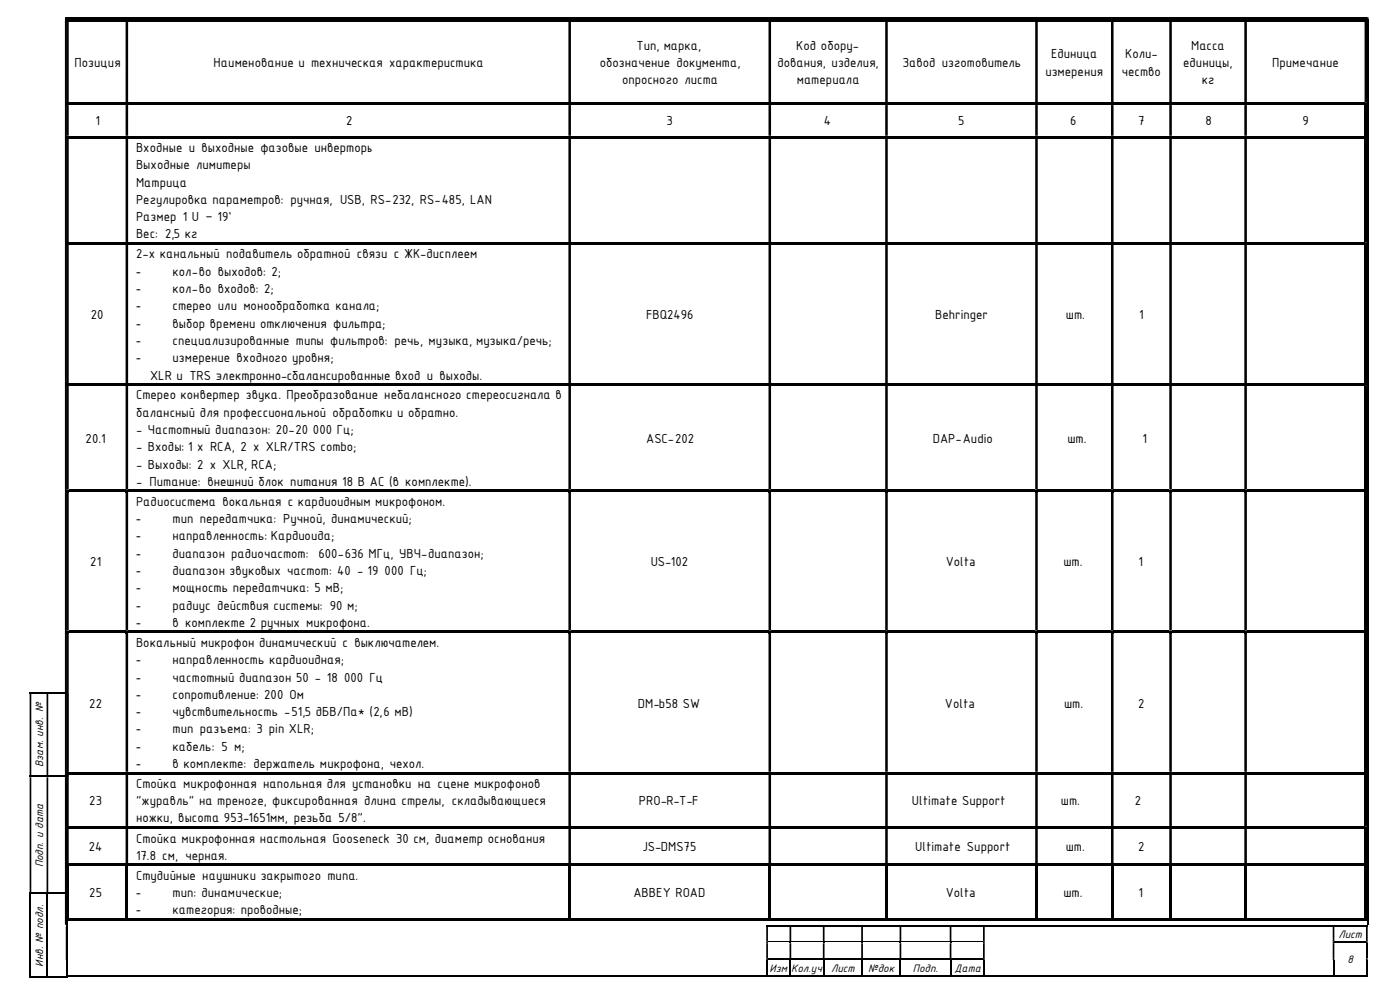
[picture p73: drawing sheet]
<svg xmlns="http://www.w3.org/2000/svg" width="420mm" height="297mm" viewBox="0 0 420 297" stroke-linecap="round" stroke-linejoin="round" font-family="sans-serif">
<defs><g id="words">
<g font-size="4.2">
<text x="191" y="14.9">Тип, марка,</text>
<text x="238.9" y="14.9">Код обору-</text>
<text x="315.3" y="17.4">Единица</text>
<text x="337.5" y="17.4">Коли-</text>
<text x="357.3" y="14.9">Масса</text>
<text x="22.4" y="20.1">Позиция</text>
<text x="64.1" y="20.1">Наименование и техническая характеристика</text>
<text x="179.9" y="20.1">обозначение документа,</text>
<text x="233.2" y="20.1">дования, изделия,</text>
<text x="270.7" y="20.1">Завод изготовитель</text>
<text x="313.6" y="22.6">измерения</text>
<text x="336.5" y="22.6">чество</text>
<text x="355" y="20.1">единицы,</text>
<text x="381.7" y="20.1">Примечание</text>
<text x="186.6" y="25.2">опросного листа</text>
<text x="239" y="25.2">материала</text>
<text x="360.5" y="25.2">кг</text>
<text x="28.6" y="37.5">1</text>
<text x="103.8" y="37.5">2</text>
<text x="200" y="37.5">3</text>
<text x="247.1" y="37.5">4</text>
<text x="287.5" y="37.5">5</text>
<text x="321.1" y="37.5">6</text>
<text x="341.5" y="37.5">7</text>
<text x="361.7" y="37.5">8</text>
<text x="390.8" y="37.5">9</text>
<text x="40.8" y="45.6">Входные и выходные фазовые инверторы</text>
<text x="40.8" y="50.7">Выходные лимитеры</text>
<text x="40.8" y="55.9">Матрица</text>
<text x="40.8" y="61.1">Регулировка параметров: ручная, USB, RS-232, RS-485, LAN</text>
<text x="40.8" y="66.3">Размер 1 U – 19‛</text>
<text x="40.8" y="71.5">Вес: 2,5 кг</text>
<text x="40.8" y="77.5">2-х канальный подавитель обратной связи с ЖК-дисплеем</text>
<text x="40.8" y="82.6">-</text>
<text x="51.8" y="82.6">кол-во выходов: 2;</text>
<text x="40.8" y="87.8">-</text>
<text x="51.8" y="87.8">кол-во входов: 2;</text>
<text x="27.3" y="95.6">20</text>
<text x="40.8" y="93">-</text>
<text x="51.8" y="93">стерео или монообработка канала;</text>
<text x="193.8" y="95.6">FBQ2496</text>
<text x="280.5" y="95.6">Behringer</text>
<text x="319.7" y="95.6">шт.</text>
<text x="341.7" y="95.6">1</text>
<text x="40.8" y="98.2">-</text>
<text x="51.8" y="98.2">выбор времени отключения фильтра;</text>
<text x="40.8" y="103.4">-</text>
<text x="51.8" y="103.4">специализированные типы фильтров: речь, музыка, музыка/речь;</text>
<text x="40.8" y="108.5">-</text>
<text x="45" y="113.7">XLR и TRS электронно-сбалансированные вход и выходы.</text>
<text x="51.8" y="108.5">измерение входного уровня;</text>
<text x="40.8" y="119.7">Стерео конвертер звука. Преобразование небалансного стереосигнала в</text>
<text x="40.8" y="124.9">балансный для профессиональной обработки и обратно.</text>
<text x="40.8" y="130.1">- Частотный диапазон: 20-20 000 Гц;</text>
<text x="25.7" y="132.7">20.1</text>
<text x="40.8" y="135.3">- Входы: 1 х RCA, 2 x XLR/TRS combo;</text>
<text x="193.8" y="132.7">ASC-202</text>
<text x="279.8" y="132.7">DAP-Audio</text>
<text x="320.2" y="132.7">шт.</text>
<text x="342.7" y="132.7">1</text>
<text x="40.8" y="140.5">- Выходы: 2 x XLR, RCA;</text>
<text x="40.8" y="145.6">- Питание: внешний блок питания 18 В АС (в комплекте).</text>
<text x="40.8" y="151.6">Радиосистема вокальная с кардиоидным микрофоном.</text>
<text x="40.8" y="156.8">-</text>
<text x="40.8" y="162">-</text>
<text x="51.8" y="156.8">тип передатчика: Ручной, динамический;</text>
<text x="51.8" y="162">направленность: Кардиоида;</text>
<text x="40.8" y="167.2">-</text>
<text x="51.8" y="167.2">диапазон радиочастот:</text>
<text x="95.6" y="167.2">600-636 МГц, УВЧ-диапазон;</text>
<text x="27.1" y="169.8">21</text>
<text x="40.8" y="172.3">-</text>
<text x="51.8" y="172.3">диапазон звуковых частот: 40 - 19 000 Гц;</text>
<text x="195.2" y="169.8">US-102</text>
<text x="283.7" y="169.8">Volta</text>
<text x="319" y="169.8">шт.</text>
<text x="341.5" y="169.8">1</text>
<text x="40.8" y="177.5">-</text>
<text x="51.8" y="177.5">мощность передатчика: 5 мВ;</text>
<text x="40.8" y="182.7">-</text>
<text x="51.8" y="182.7">радиус действия системы: 90 м;</text>
<text x="40.8" y="187.9">-</text>
<text x="51.8" y="187.9">в комплекте 2 ручных микрофона.</text>
<text x="40.8" y="193.9">Вокальный микрофон динамический с выключателем.</text>
<text x="40.8" y="199.1">-</text>
<text x="51.8" y="199.1">направленность кардиоидная;</text>
<text x="40.8" y="204.3">-</text>
<text x="40.8" y="209.4">-</text>
<text x="51.8" y="204.3">частотный диапазон 50 - 18 000 Гц</text>
<text x="51.8" y="209.4">сопротивление: 200 Ом</text>
<text x="26.8" y="212">22</text>
<text x="40.8" y="214.6">-</text>
<text x="51.8" y="214.6">чувствительность -51,5 дБВ/Па* (2,6 мВ)</text>
<text x="191.4" y="212">DM-b58 SW</text>
<text x="283.4" y="212">Volta</text>
<text x="319.2" y="212">шт.</text>
<text x="341.5" y="212">2</text>
<text x="40.8" y="219.8">-</text>
<text x="51.8" y="219.8">тип разъема: 3 pin XLR;</text>
<text x="40.8" y="225">-</text>
<text x="51.8" y="225">кабель: 5 м;</text>
<text x="40.8" y="230.2">-</text>
<text x="51.8" y="230.2">в комплекте: держатель микрофона, чехол.</text>
<text x="40.8" y="236.1">Стойка микрофонная напольная для установки на сцене микрофонов</text>
<text x="26.8" y="241.3">23</text>
<text x="40.8" y="241.3">&quot;журавль&quot; на треноге, фиксированная длина стрелы, складывающиеся</text>
<text x="191.7" y="241.3">PRO-R-T-F</text>
<text x="273.6" y="241.3">Ultimate Support</text>
<text x="318.2" y="241.3">шт.</text>
<text x="340.5" y="241.3">2</text>
<text x="40.8" y="246.5">ножки, высота 953-1651мм, резьба 5/8&quot;.</text>
<text x="26.7" y="255.1">24</text>
<text x="40.8" y="252.5">Стойка микрофонная настольная Gooseneck 30 см, диаметр основания</text>
<text x="40.8" y="257.7">17.8 см, черная.</text>
<text x="192.7" y="255.1">JS-DMS75</text>
<text x="274.5" y="255.1">Ultimate Support</text>
<text x="319.7" y="255.1">шт.</text>
<text x="341.5" y="255.1">2</text>
<text x="40.8" y="263.7">Студийные наушники закрытого типа.</text>
<text x="26.8" y="268.9">25</text>
<text x="40.8" y="268.9">-</text>
<text x="51.8" y="268.9">тип: динамические;</text>
<text x="190" y="268.9">ABBEY ROAD</text>
<text x="283.7" y="268.9">Volta</text>
<text x="319" y="268.9">шт.</text>
<text x="341.5" y="268.9">1</text>
<text x="40.8" y="274">-</text>
<text x="51.8" y="274">категория: проводные;</text>
</g>
<g font-size="3.5">
<text x="12.9" y="229.8" transform="rotate(-90 12.9 229.8)">Взам. инв. №</text>
<text x="12.9" y="260" transform="rotate(-90 12.9 260)">Подп. и дата</text>
<text x="401.5" y="281.2">Лист</text>
<text x="12.9" y="289.7" transform="rotate(-90 12.9 289.7)">Инв. № подл.</text>
<text x="230.8" y="291.2">Изм</text>
<text x="237.4" y="291.2">Кол.уч</text>
<text x="249.3" y="291.2">Лист</text>
<text x="260.5" y="291.2">№док</text>
<text x="273.9" y="291.2">Подп.</text>
<text x="286.4" y="291.2">Дата</text>
<text x="404.2" y="288.7">8</text>
</g>
</g></defs>
<g fill="#000">
<path d="M20.6 5.7h17.1v.7h-17.1zM38.4 5.7h132.1v.7h-132.1zM171.3 5.7h59.2v.7h-59.2zM231.3 5.7h34.3v.7h-34.3zM266.3 5.7h44.3v.7h-44.3zM311.3 5.7h22v.7h-22zM334.1 5.7h16.7v.7h-16.7zM351.5 5.7h21.8v.7h-21.8zM374.1 5.7h35.3v.7h-35.3zM410 5.7h.5v271.5h-.5zM19.9 30.7h.7v.8h-.7zM20.6 30.7h17.1v.8h-17.1z"/>
<path d="M37.7 30.7h.7v.8h-.7zM38.4 30.7h132.1v.8h-132.1zM170.5 30.7h.8v.8h-.8zM171.3 30.7h59.2v.8h-59.2zM230.5 30.7h.8v.8h-.8zM231.3 30.7h34.3v.8h-34.3zM265.6 30.7h.7v.8h-.7zM266.3 30.7h44.3v.8h-44.3zM310.6 30.7h.7v.8h-.7zM311.3 30.7h22v.8h-22zM333.3 30.7h.8v.8h-.8zM334.1 30.7h16.7v.8h-16.7z"/>
<path d="M350.8 30.7h.7v.8h-.7zM351.5 30.7h21.8v.8h-21.8zM373.3 30.7h.8v.8h-.8zM374.1 30.7h35.3v.8h-35.3zM409.4 31.5h.7v9.2h-.7zM19.9 40.7h.7v.8h-.7zM20.6 40.7h17.1v.7h-17.1zM37.7 40.7h.7v.8h-.7zM38.4 40.7h132.1v.7h-132.1zM170.5 40.7h.8v.8h-.8zM171.3 40.7h59.2v.7h-59.2zM230.5 40.7h.8v.8h-.8z"/>
<path d="M231.3 40.7h34.3v.7h-34.3zM265.6 40.7h.7v.8h-.7zM266.3 40.7h44.3v.7h-44.3zM310.6 40.7h.7v.8h-.7zM311.3 40.7h22v.7h-22zM333.3 40.7h.8v.8h-.8zM334.1 40.7h16.7v.7h-16.7zM350.8 40.7h.7v.8h-.7zM351.5 40.7h21.8v.7h-21.8zM373.3 40.7h.8v.8h-.8zM374.1 40.7h35.3v.7h-35.3zM409.4 41.5h.7v31.1h-.7z"/>
<path d="M19.9 72.6h.7v.8h-.7zM20.6 72.6h17.1v.8h-17.1zM37.7 72.6h.7v.8h-.7zM38.4 72.6h132.1v.8h-132.1zM170.5 72.6h.8v.8h-.8zM171.3 72.6h59.2v.8h-59.2zM230.5 72.6h.8v.8h-.8zM231.3 72.6h34.3v.8h-34.3zM265.6 72.6h.7v.8h-.7zM266.3 72.6h44.3v.8h-44.3zM310.6 72.6h.7v.8h-.7zM311.3 72.6h22v.8h-22z"/>
<path d="M333.3 72.6h.8v.8h-.8zM334.1 72.6h16.7v.8h-16.7zM350.8 72.6h.7v.8h-.7zM351.5 72.6h21.8v.8h-21.8zM373.3 72.6h.8v.8h-.8zM374.1 72.6h35.3v.8h-35.3zM409.4 73.4h.7v41.5h-.7zM19.9 114.9h.7v.8h-.7zM20.6 114.9h17.1v.7h-17.1zM37.7 114.9h.7v.8h-.7zM38.4 114.9h132.1v.7h-132.1zM170.5 114.9h.8v.8h-.8z"/>
<path d="M171.3 114.9h59.2v.7h-59.2zM230.5 114.9h.8v.8h-.8zM231.3 114.9h34.3v.7h-34.3zM265.6 114.9h.7v.8h-.7zM266.3 114.9h44.3v.7h-44.3zM310.6 114.9h.7v.8h-.7zM311.3 114.9h22v.7h-22zM333.3 114.9h.8v.8h-.8zM334.1 114.9h16.7v.7h-16.7zM350.8 114.9h.7v.8h-.7zM351.5 114.9h21.8v.7h-21.8zM373.3 114.9h.8v.8h-.8z"/>
<path d="M374.1 114.9h35.3v.7h-35.3zM409.4 115.7h.7v31.1h-.7zM19.9 146.8h.7v.8h-.7zM20.6 146.8h17.1v.7h-17.1zM37.7 146.8h.7v.8h-.7zM38.4 146.8h132.1v.7h-132.1zM170.5 146.8h.8v.8h-.8zM171.3 146.8h59.2v.7h-59.2zM230.5 146.8h.8v.8h-.8zM231.3 146.8h34.3v.7h-34.3zM265.6 146.8h.7v.8h-.7zM266.3 146.8h44.3v.7h-44.3z"/>
<path d="M310.6 146.8h.7v.8h-.7zM311.3 146.8h22v.7h-22zM333.3 146.8h.8v.8h-.8zM334.1 146.8h16.7v.7h-16.7zM350.8 146.8h.7v.8h-.7zM351.5 146.8h21.8v.7h-21.8zM373.3 146.8h.8v.8h-.8zM374.1 146.8h35.3v.7h-35.3zM409.4 147.6h.7v41.4h-.7zM19.9 189h.7v.8h-.7zM20.6 189h17.1v.8h-17.1zM37.7 189h.7v.8h-.7z"/>
<path d="M38.4 189h132.1v.8h-132.1zM170.5 189h.8v.8h-.8zM171.3 189h59.2v.8h-59.2zM230.5 189h.8v.8h-.8zM231.3 189h34.3v.8h-34.3zM265.6 189h.7v.8h-.7zM266.3 189h44.3v.8h-44.3zM310.6 189h.7v.8h-.7zM311.3 189h22v.8h-22zM333.3 189h.8v.8h-.8zM334.1 189h16.7v.8h-16.7zM350.8 189h.7v.8h-.7z"/>
<path d="M351.5 189h21.8v.8h-21.8zM373.3 189h.8v.8h-.8zM374.1 189h35.3v.8h-35.3zM409.4 189.8h.7v41.5h-.7zM9.4 207.4h4.6v.5h-4.6zM14.5 207.4h5.5v.5h-5.5zM8.9 232.4h.5v.6h-.5zM9.4 232.4h4.6v.5h-4.6zM14 232.4h.5v.6h-.5zM14.5 232.4h5.5v.5h-5.5zM19.9 231.3h.7v.8h-.7zM20 233h.5v34.4h-.5z"/>
<path d="M20.6 231.3h17.1v.8h-17.1zM37.7 231.3h.7v.8h-.7zM38.4 231.3h132.1v.8h-132.1zM170.5 231.3h.8v.8h-.8zM171.3 231.3h59.2v.8h-59.2zM230.5 231.3h.8v.8h-.8zM231.3 231.3h34.3v.8h-34.3zM265.6 231.3h.7v.8h-.7zM266.3 231.3h44.3v.8h-44.3zM310.6 231.3h.7v.8h-.7zM311.3 231.3h22v.8h-22zM333.3 231.3h.8v.8h-.8z"/>
<path d="M334.1 231.3h16.7v.8h-16.7zM350.8 231.3h.7v.8h-.7zM351.5 231.3h21.8v.8h-21.8zM373.3 231.3h.8v.8h-.8zM374.1 231.3h35.3v.8h-35.3zM409.4 232.1h.7v15.5h-.7zM19.9 247.6h.7v.9h-.7zM19.9 258.8h.7v.8h-.7zM20.6 247.6h17.1v.8h-17.1zM20.6 258.8h17.1v.8h-17.1zM37.7 247.6h.7v.9h-.7zM37.7 258.8h.7v.8h-.7z"/>
<path d="M38.4 247.6h132.1v.8h-132.1zM38.4 258.8h132.1v.8h-132.1zM170.5 247.6h.8v.9h-.8zM170.5 258.8h.8v.8h-.8zM171.3 247.6h59.2v.8h-59.2zM171.3 258.8h59.2v.8h-59.2zM230.5 247.6h.8v.9h-.8zM230.5 258.8h.8v.8h-.8zM231.3 247.6h34.3v.8h-34.3zM231.3 258.8h34.3v.8h-34.3zM265.6 247.6h.7v.9h-.7zM265.6 258.8h.7v.8h-.7z"/>
<path d="M266.3 247.6h44.3v.8h-44.3zM266.3 258.8h44.3v.8h-44.3zM310.6 247.6h.7v.9h-.7zM310.6 258.8h.7v.8h-.7zM311.3 247.6h22v.8h-22zM311.3 258.8h22v.8h-22zM333.3 247.6h.8v.9h-.8zM333.3 258.8h.8v.8h-.8zM334.1 247.6h16.7v.8h-16.7zM334.1 258.8h16.7v.8h-16.7zM350.8 247.6h.7v.9h-.7zM350.8 258.8h.7v.8h-.7z"/>
<path d="M351.5 247.6h21.8v.8h-21.8zM351.5 258.8h21.8v.8h-21.8zM373.3 247.6h.8v.9h-.8zM373.3 258.8h.8v.8h-.8zM374.1 247.6h35.3v.8h-35.3zM374.1 258.8h35.3v.8h-35.3zM409.4 248.5h.7v10.3h-.7zM409.4 258.8h.7v.8h-.7zM8.9 267.4h.5v.6h-.5zM9.4 267.4h4.6v.5h-4.6zM14 267.4h.5v.6h-.5zM14.5 267.4h5.5v.5h-5.5z"/>
<path d="M19.7 277.2h.5v.5h-.5zM20 267.4h.5v.6h-.5zM38.4 275.1h132.1v.8h-132.1zM171.3 275.1h59.2v.8h-59.2zM230.4 277.2h6.5v.5h-6.5zM231.3 275.1h34.3v.8h-34.3zM237.4 277.2h9.4v.5h-9.4zM247.4 277.2h11v.5h-11zM258.9 277.2h11v.5h-11zM266.3 275.1h44.3v.8h-44.3zM270.4 277.2h14.5v.5h-14.5zM285.4 277.2h9.5v.5h-9.5z"/>
<path d="M295.4 277.2h104.4v.5h-104.4zM311.3 275.1h22v.8h-22zM334.1 275.1h16.7v.8h-16.7zM351.5 275.1h21.8v.8h-21.8zM374.1 275.1h35.3v.8h-35.3zM400.3 277.2h9.5v.5h-9.5zM409.4 275.1h.7v.8h-.7zM14.5 292.5h5.5v.5h-5.5zM20 292.5h.5v.5h-.5zM230.4 287.2h6.5v.5h-6.5zM230.4 292.2h6.5v.5h-6.5zM236.9 282.2h.5v.5h-.5z"/>
<path d="M236.9 287.2h.5v.5h-.5zM237.4 287.2h9.4v.5h-9.4zM237.4 292.2h9.4v.5h-9.4zM246.8 282.2h.6v.5h-.6zM246.8 287.2h.6v.5h-.6zM247.4 287.2h11v.5h-11zM247.4 292.2h11v.5h-11zM258.4 282.2h.5v.5h-.5zM258.4 287.2h.5v.5h-.5zM258.9 287.2h11v.5h-11zM258.9 292.2h11v.5h-11zM269.9 282.2h.5v.5h-.5z"/>
<path d="M269.9 287.2h.5v.5h-.5zM270.4 287.2h14.5v.5h-14.5zM270.4 292.2h14.5v.5h-14.5zM284.9 282.2h.5v.5h-.5zM284.9 287.2h.5v.5h-.5zM285.4 287.2h9.5v.5h-9.5zM285.4 292.2h9.5v.5h-9.5zM295.4 292.2h104.4v.5h-104.4zM400.3 282.2h9.5v.5h-9.5zM400.3 292.2h9.5v.5h-9.5zM409.8 282.7h.5v4.5h-.5zM409.8 292.2h.5v.5h-.5z"/>
</g>
<g fill="#000">
<path d="M19.5 5.2h390.5v.5h-390.5z" fill-rule="evenodd"/>
<path d="M19.9 5.7h.7v.8h-.7z" fill-rule="evenodd"/>
<path d="M19.9 6.5h.7v24.2h-.7zM37.7 6.5h.7v24.2h-.7zM170.5 6.5h.8v24.2h-.8zM230.5 6.5h.8v24.2h-.8zM265.6 6.5h.7v24.2h-.7zM310.6 6.5h.7v24.2h-.7zM333.3 6.5h.8v24.2h-.8zM350.8 6.5h.7v24.2h-.7zM373.3 6.5h.8v24.2h-.8zM409.4 6.5h.7v24.2h-.7z" fill-rule="evenodd"/>
<path d="M37.7 5.7h.7v.8h-.7z" fill-rule="evenodd"/>
<path d="M170.5 5.7h.8v.8h-.8z" fill-rule="evenodd"/>
<path d="M230.5 5.7h.8v.8h-.8z" fill-rule="evenodd"/>
<path d="M265.6 5.7h.7v.8h-.7z" fill-rule="evenodd"/>
<path d="M310.6 5.7h.7v.8h-.7z" fill-rule="evenodd"/>
<path d="M333.3 5.7h.8v.8h-.8z" fill-rule="evenodd"/>
<path d="M350.8 5.7h.7v.8h-.7z" fill-rule="evenodd"/>
<path d="M373.3 5.7h.8v.8h-.8z" fill-rule="evenodd"/>
<path d="M409.4 5.7h.7v.8h-.7z" fill-rule="evenodd"/>
<path d="M410 5.2h.5v.5h-.5zM19.5 5.7h.5v271.5h-.5z" fill-rule="evenodd"/>
<path d="M409.4 30.7h.7v.8h-.7zM19.9 31.5h.7v9.2h-.7zM37.7 31.5h.7v9.2h-.7zM170.5 31.5h.8v9.2h-.8zM230.5 31.5h.8v9.2h-.8zM265.6 31.5h.7v9.2h-.7zM310.6 31.5h.7v9.2h-.7zM333.3 31.5h.8v9.2h-.8zM350.8 31.5h.7v9.2h-.7zM373.3 31.5h.8v9.2h-.8z" fill-rule="evenodd"/>
<path d="M409.4 40.7h.7v.8h-.7zM19.9 41.5h.7v31.1h-.7zM37.7 41.5h.7v31.1h-.7zM170.5 41.5h.8v31.1h-.8zM230.5 41.5h.8v31.1h-.8zM265.6 41.5h.7v31.1h-.7zM310.6 41.5h.7v31.1h-.7zM333.3 41.5h.8v31.1h-.8zM350.8 41.5h.7v31.1h-.7zM373.3 41.5h.8v31.1h-.8z" fill-rule="evenodd"/>
<path d="M409.4 72.6h.7v.8h-.7zM19.9 73.4h.7v41.5h-.7zM37.7 73.4h.7v41.5h-.7zM170.5 73.4h.8v41.5h-.8zM230.5 73.4h.8v41.5h-.8zM265.6 73.4h.7v41.5h-.7zM310.6 73.4h.7v41.5h-.7zM333.3 73.4h.8v41.5h-.8zM350.8 73.4h.7v41.5h-.7zM373.3 73.4h.8v41.5h-.8z" fill-rule="evenodd"/>
<path d="M409.4 114.9h.7v.8h-.7zM19.9 115.7h.7v31.1h-.7zM37.7 115.7h.7v31.1h-.7zM170.5 115.7h.8v31.1h-.8zM230.5 115.7h.8v31.1h-.8zM265.6 115.7h.7v31.1h-.7zM310.6 115.7h.7v31.1h-.7zM333.3 115.7h.8v31.1h-.8zM350.8 115.7h.7v31.1h-.7zM373.3 115.7h.8v31.1h-.8z" fill-rule="evenodd"/>
<path d="M409.4 146.8h.7v.8h-.7zM19.9 147.6h.7v41.4h-.7zM37.7 147.6h.7v41.4h-.7zM170.5 147.6h.8v41.4h-.8zM230.5 147.6h.8v41.4h-.8zM265.6 147.6h.7v41.4h-.7zM310.6 147.6h.7v41.4h-.7zM333.3 147.6h.8v41.4h-.8zM350.8 147.6h.7v41.4h-.7zM373.3 147.6h.8v41.4h-.8z" fill-rule="evenodd"/>
<path d="M409.4 189h.7v.8h-.7zM19.9 189.8h.7v41.5h-.7zM37.7 189.8h.7v41.5h-.7zM170.5 189.8h.8v41.5h-.8zM230.5 189.8h.8v41.5h-.8zM265.6 189.8h.7v41.5h-.7zM310.6 189.8h.7v41.5h-.7zM333.3 189.8h.8v41.5h-.8zM350.8 189.8h.7v41.5h-.7zM373.3 189.8h.8v41.5h-.8z" fill-rule="evenodd"/>
<path d="M8.9 207.4h.5v.6h-.5z" fill-rule="evenodd"/>
<path d="M8.9 208h.5v24.4h-.5zM14 208h.5v24.4h-.5zM20 208h.5v24.4h-.5z" fill-rule="evenodd"/>
<path d="M14 207.4h.5v.6h-.5z" fill-rule="evenodd"/>
<path d="M20 207.4h.5v.6h-.5z" fill-rule="evenodd"/>
<path d="M20 232.4h.5v.6h-.5zM8.9 233h.5v34.4h-.5zM14 233h.5v34.4h-.5z" fill-rule="evenodd"/>
<path d="M409.4 231.3h.7v.8h-.7zM19.9 232.1h.7v15.5h-.7zM37.7 232.1h.7v15.5h-.7zM170.5 232.1h.8v15.5h-.8zM230.5 232.1h.8v15.5h-.8zM265.6 232.1h.7v15.5h-.7zM310.6 232.1h.7v15.5h-.7zM333.3 232.1h.8v15.5h-.8zM350.8 232.1h.7v15.5h-.7zM373.3 232.1h.8v15.5h-.8z" fill-rule="evenodd"/>
<path d="M19.9 259.6h.7v16.3h-.7z" fill-rule="evenodd"/>
<path d="M37.7 259.6h.7v16.3h-.7z" fill-rule="evenodd"/>
<path d="M170.5 259.6h.8v16.3h-.8z" fill-rule="evenodd"/>
<path d="M230.5 259.6h.8v16.3h-.8z" fill-rule="evenodd"/>
<path d="M265.6 259.6h.7v16.3h-.7z" fill-rule="evenodd"/>
<path d="M310.6 259.6h.7v16.3h-.7z" fill-rule="evenodd"/>
<path d="M333.3 259.6h.8v16.3h-.8z" fill-rule="evenodd"/>
<path d="M350.8 259.6h.7v16.3h-.7z" fill-rule="evenodd"/>
<path d="M373.3 259.6h.8v16.3h-.8z" fill-rule="evenodd"/>
<path d="M409.4 247.6h.7v.9h-.7zM19.9 248.5h.7v10.3h-.7zM37.7 248.5h.7v10.3h-.7zM170.5 248.5h.8v10.3h-.8zM230.5 248.5h.8v10.3h-.8zM265.6 248.5h.7v10.3h-.7zM310.6 248.5h.7v10.3h-.7zM333.3 248.5h.8v10.3h-.8zM350.8 248.5h.7v10.3h-.7zM373.3 248.5h.8v10.3h-.8z" fill-rule="evenodd"/>
<path d="M409.4 259.6h.7v16.3h-.7z" fill-rule="evenodd"/>
<path d="M8.9 268h.5v25h-.5z" fill-rule="evenodd"/>
<path d="M14 268h.5v25h-.5z" fill-rule="evenodd"/>
<path d="M19.7 277.7h.5v4.5h-.5zM229.9 277.7h.5v4.5h-.5zM236.9 277.7h.5v4.5h-.5zM246.8 277.7h.6v4.5h-.6zM258.4 277.7h.5v4.5h-.5zM269.9 277.7h.5v4.5h-.5zM284.9 277.7h.5v4.5h-.5zM294.9 277.7h.5v4.5h-.5zM399.8 277.7h.5v4.5h-.5zM409.8 277.7h.5v4.5h-.5z" fill-rule="evenodd"/>
<path d="M19.9 275.1h17.8v.8h-17.8z" fill-rule="evenodd"/>
<path d="M20 268h.5v25h-.5z" fill-rule="evenodd"/>
<path d="M229.9 277.2h.5v.5h-.5z" fill-rule="evenodd"/>
<path d="M236.9 277.2h.5v.5h-.5z" fill-rule="evenodd"/>
<path d="M246.8 277.2h.6v.5h-.6z" fill-rule="evenodd"/>
<path d="M258.4 277.2h.5v.5h-.5z" fill-rule="evenodd"/>
<path d="M269.9 277.2h.5v.5h-.5z" fill-rule="evenodd"/>
<path d="M284.9 277.2h.5v.5h-.5z" fill-rule="evenodd"/>
<path d="M294.9 277.2h.5v.5h-.5z" fill-rule="evenodd"/>
<path d="M399.8 277.2h.5v.5h-.5z" fill-rule="evenodd"/>
<path d="M409.8 277.2h.5v.5h-.5z" fill-rule="evenodd"/>
<path d="M8.9 292.5h5.1v.5h-5.1z" fill-rule="evenodd"/>
<path d="M19.7 282.2h.5v.5h-.5zM229.9 282.2h.5v.5h-.5z" fill-rule="evenodd"/>
<path d="M19.7 287.2h.5v.5h-.5zM229.9 287.2h.5v.5h-.5z" fill-rule="evenodd"/>
<path d="M19.7 287.7h.5v5h-.5z" fill-rule="evenodd"/>
<path d="M19.7 292.2h210.2v.5h-210.2z" fill-rule="evenodd"/>
<path d="M229.9 287.7h.5v5h-.5z" fill-rule="evenodd"/>
<path d="M236.9 287.7h.5v5h-.5z" fill-rule="evenodd"/>
<path d="M246.8 287.7h.6v5h-.6z" fill-rule="evenodd"/>
<path d="M258.4 287.7h.5v5h-.5z" fill-rule="evenodd"/>
<path d="M269.9 287.7h.5v5h-.5z" fill-rule="evenodd"/>
<path d="M284.9 287.7h.5v5h-.5z" fill-rule="evenodd"/>
<path d="M294.9 282.2h.5v.5h-.5zM399.8 282.2h.5v.5h-.5z" fill-rule="evenodd"/>
<path d="M294.9 287.2h.5v.5h-.5zM399.8 287.2h.5v.5h-.5zM409.8 287.2h.5v.5h-.5z" fill-rule="evenodd"/>
<path d="M294.9 287.7h.5v5h-.5z" fill-rule="evenodd"/>
<path d="M399.8 287.7h.5v5h-.5z" fill-rule="evenodd"/>
<path d="M409.8 282.2h.5v.5h-.5zM19.7 282.7h.5v4.5h-.5zM229.9 282.7h.5v4.5h-.5zM236.9 282.7h.5v4.5h-.5zM246.8 282.7h.6v4.5h-.6zM258.4 282.7h.5v4.5h-.5zM269.9 282.7h.5v4.5h-.5zM284.9 282.7h.5v4.5h-.5zM294.9 282.7h.5v4.5h-.5zM399.8 282.7h.5v4.5h-.5z" fill-rule="evenodd"/>
<path d="M409.8 287.7h.5v5h-.5z" fill-rule="evenodd"/>
</g>
<path d="M230.4 282.3h6.5M237.4 282.3h9.4M247.4 282.3h11M258.9 282.3h11M270.4 282.3h14.5M285.4 282.3h9.5" fill="none" stroke="#000" stroke-width=".3"/>
<use href="#words"/>
</svg>
